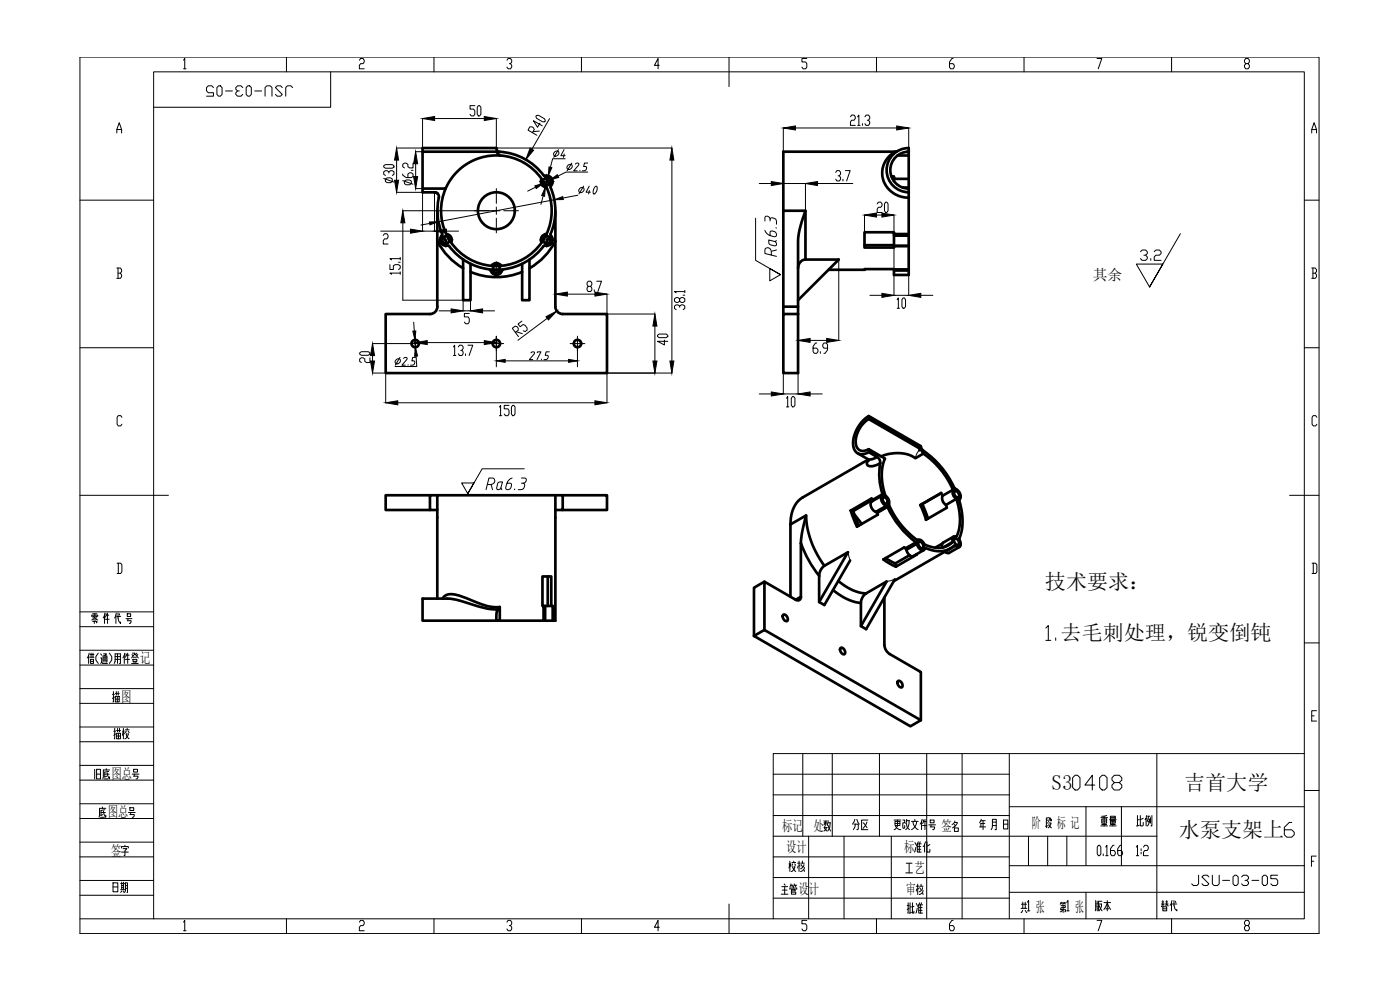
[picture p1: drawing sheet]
<svg xmlns="http://www.w3.org/2000/svg" width="420mm" height="297mm" viewBox="0 0 420 297" stroke-linecap="round" stroke-linejoin="round" font-family="sans-serif">
<defs><g id="words">
<text font-size="7.9" x="320.7" y="238.1">0408</text>
<g font-size="7.1">
<text x="233.9" y="78.3" transform="rotate(-90 233.9 78.3)">Ra6.3</text>
<text x="144.6" y="148.2">Ra6.3</text>
</g>
<g font-size="6.6">
<text x="60.7" y="30">JSU-03-05</text>
<text x="124.9" y="56.8" transform="rotate(-90 124.9 56.8)">6.2</text>
<text x="341.1" y="79.4">3.2</text>
<text x="32.8" y="223">描校</text>
<text x="27.2" y="234.9">旧底图总号号</text>
<text x="28.6" y="246.6">底图总号号</text>
<text x="254.7" y="250.1">分区</text>
<text x="267.1" y="250.1">更改文件号</text>
<text x="329.1" y="249.1">重量</text>
<text x="339.7" y="249.1">比例</text>
<text x="273" y="256.8">准化</text>
<text x="235.7" y="262.8">校核</text>
<text x="32.8" y="269.2">日期</text>
<text x="356.3" y="267.1">JSU-03-05</text>
<text x="270.9" y="275.2">批准</text>
<text x="327.4" y="274.5">版本</text>
<text x="347.5" y="274.5">替代</text>
</g>
<g font-size="6.3">
<text x="313.6" y="176.6">技术要求：</text>
<text x="318.3" y="192.1">去毛刺处理，锐变倒钝</text>
<text x="315.6" y="237">S3</text>
<text x="355.4" y="237.2">吉首大学</text>
<text x="353.8" y="251.2">水泵支架上</text>
</g>
<g font-size="5.3">
<text x="36.7" y="211.7" transform="rotate(-90 36.7 211.7)">描图</text>
<text x="274.8" y="263.2" transform="rotate(-90 274.8 263.2)">工艺</text>
</g>
<g font-size="4.9">
<text x="309" y="275.2" transform="rotate(-90 309 275.2)">共 张</text>
<text x="320.7" y="275.2" transform="rotate(-90 320.7 275.2)">第 张</text>
</g>
<g font-size="4.4">
<text x="328" y="84">其余</text>
<text x="42.1" y="199.1">记</text>
<text x="36.4" y="210.6">图</text>
<text x="33.5" y="233.7">图总</text>
<text x="32.3" y="245.2">图总</text>
<text x="234.7" y="249.5">标记</text>
<text x="244.2" y="249.4">处</text>
<text x="282.6" y="249.5">签</text>
<text x="309.7" y="248.4">阶</text>
<text x="317.2" y="248.4">标 记</text>
<text x="33.4" y="256.7">签</text>
<text x="236" y="255.6">设计</text>
<text x="271.3" y="255.7">标</text>
<text x="274.4" y="261.9">艺</text>
<text x="239.7" y="268.3">设计</text>
<text x="271.9" y="268.4">审</text>
<text x="310.9" y="273.8">张</text>
<text x="322.7" y="273.8">张</text>
</g>
</g></defs>
<!-- layer: 5 -->
<g fill="none" stroke="#000" stroke-width=".3">
<path d="M86 17.1v4.5M130.2 17.1v4.5M174.5 17.1v4.5M218.8 17.1v8.9M263 17.1v4.5M307.3 17.1v4.5M351.6 17.1v4.5M99.2 21.6v10.6h-53.1M24 60.1h22.1M391.4 60.1h4.5M24 104.3h22.1M391.4 104.3h4.5"/>
<path d="M24 148.6h26.6M387 148.6h8.9M391.4 192.9h4.5M391.4 226.1h-159.3v49.6M391.4 237.2h4.5M24 275.7h367.4v-254.1h-345.3v254.1M86 275.7v4.4M130.2 275.7v4.4M174.5 275.7v4.4M218.8 271.3v8.8M263 275.7v4.4M307.3 275.7v4.4"/>
<path d="M351.6 275.7v4.4"/>
</g>
<!-- layer: 9 -->
<path d="M24 17.1h371.9v263h-371.9z" fill="none" stroke="#000" stroke-width=".3"/>
<!-- layer: 10 -->
<g fill="none" stroke="#000" stroke-width=".3">
<path d="M55.1 18.1l.3-.5v3M107.9 18.1l.3-.5h.8l.3 .5v.5l-.3 .5h-.8l-.3 .5v1h1.4M152.1 18.1l.4-.5h.7l.4 .5v.5l-.4 .5h-.3M153.2 19.1l.4 .5v.5l-.4 .5h-.7l-.4-.5M197.9 19.6h-1.5l1.1-2v3M242.1 17.6h-1.4v1h1.1l.3 .5v1l-.3 .5h-.8l-.3-.5M286 17.6h-.3l-.7 1v1.5l.3 .5h.7l.4-.5v-.5l-.4-.5h-1M329.2 17.6h1.5l-1.1 3M373.9 19.1l-.4-.5v-.5l.4-.5h.7l.4 .5v.5l-.4 .5h-.7l-.4 .5v.5l.4 .5h.7l.4-.5v-.5l-.4-.5M35.1 39.9v-1l.7-2.1 .7 2.1v1M35.1 38.9h1.4M55.1 20.6h.7"/>
<path d="M126.8 35.6v8.8M130.4 35.6h14.9M142.5 31.7h-1.4v1h1l.4 .5v1.1l-.4 .5h-.7l-.3-.5M143.6 31.7h.3l.4 .5v2.1l-.4 .5h-.3l-.4-.5v-2.1zM149 35.6v8.8M159.8 39.8l.5-.9-.2-.6-.5-.3-.6 .1-.5 .9 2.6 1.6M161 34.7l.6-.1 1.8 1 .3 .6-.2 .3-.6 .1-1.8-1.1-.3-.5zM161.9 39.3l-1.9 .2M162.1 36.9l-.8 1.3-1.2-2 2.7 1.6M164.9 35.6l-5.3 9.2M235.1 38.4v19.2M238.7 38.4h30.4"/>
<path d="M255.2 35l.4-.5h.7l.4 .5v.6l-.4 .5h-.7l-.4 .5v1h1.5M257.4 35l.4-.5v3.1M257.4 37.6h.7M258.8 37.1v.5M259.6 35l.3-.5h.8l.3 .5v.6l-.3 .5h-.4M260.7 36.1l.3 .5v.5l-.3 .5h-.8l-.3-.5M272.7 38.4v18.1M393.7 39.9v-1l.7-2.1 .7 2.1v1M393.7 38.9h1.4M115.2 49.7l.5-.3h2l.5 .3v.4l-.5 .4h-2l-.5-.4zM115.2 53.6l3 1M115.7 53.7l.5-.3h1l.5 .3v.7l-.5 .4h-1l-.5-.4z"/>
<path d="M116.7 51.9v-.3l-.5-.4h-.5l-.5 .4v.7l.5 .3M116.7 51.6l.5-.4h.5l.5 .4v.7l-.5 .3M119 44.4h7.8M124.7 45.5h2.1M126.8 57.7v11.6h3.6v-11.6M149 56.6v4.4M149 44.4h52.6M164.1 52.3v2.2h-2.2M166.3 54.5h-2.2v2.2M201.6 48v60.3M227.9 55.1h3.6M235.1 55.1h6.6v8.1"/>
<path d="M245.3 55.1h10.6M250.8 51.7l.4-.5h.7l.4 .5v.5l-.4 .6h-.4M251.9 52.8l.4 .5v.5l-.4 .5h-.7l-.4-.5M253 53.8v.5M253.7 51.2h1.5l-1.1 3.1M114.2 69.3h9M115 70.6l.4-.5h.7l.4 .5v.6l-.4 .5h-.7l-.4 .5v1h1.5M117 79.4v1.5h1.1v-1.1l.5-.4h1l.5 .4v.7l-.5 .4M119.6 78.7h.5M120.1 77.6h-3.1l.5 .4M120.1 77.2v.8M120.9 66.9v23.2h18"/>
<path d="M120.9 63.2h28M133.8 69.8v2.2h-2.2M134 69.3h3.6M136 72h-2.2v2.2M149 62.1v1.1h-1.1M149 78.5v2.2h-2.3M149 65.5v4.4M150.1 63.2h-1.1v1.1M151.2 63.2h4.4M164.1 69.8v2.2h-2.2M166.3 72h-2.2v2.2M251.7 77.9v24.2"/>
<path d="M259.4 64.5v4.8M263 64.5h1.7M263.3 61.2l.3-.6h.7l.4 .6v.5l-.4 .5h-.7l-.3 .5v1.1h1.4M265.8 60.6h.4l.3 .6v2l-.3 .6h-.4l-.4-.6v-2zM268.3 74.3v14.3h4.4v-6.7M268.3 64.5v4.8M35.1 80.4h1l.4 .5v.6l-.4 .5M35.4 82h.7l.4 .5v.5l-.4 .5h-1M35.4 80.4v3.1M120.1 81.9h-3.1l.5 .4M120.1 81.6v.7M131.8 93.3h3.6"/>
<path d="M139 90.1v3.2h2.2v-3.2M140.8 94.1h-1.4v1h1.1l.3 .5v1l-.3 .5h-.8l-.3-.5M144.8 93.3h3.6M151.2 80.7h-2.2v2.2M154.7 99.7l.8-.6v-.6l-.3-.4-.6-.2-.9 .6 1.9 2.5M155 99.5l1.8 .6M156.6 96.3l-1.1 .9 .6 .8 .9-.6 .6 .2 .6 .8v.6l-.6 .5-.6-.2M164.2 95.5l-8.7 6.6M166.7 88.3v3.7M170.3 88.3h8.2M176.5 85.9l-.3-.5v-.5l.3-.5h.8l.3 .5v.5l-.3 .5h-.8l-.3 .5v.6l.3 .5h.8l.3-.5v-.6l-.3-.5M178.4 87v.5"/>
<path d="M179.1 84.4h1.4l-1.1 3.1M182.2 88.3v5.9M182.2 94.2h14.3M196.5 97.8v10.5M204 92.2v-.4l-.6-.3h-.5l-.5 .3v.7l.5 .4M204 91.8l.5-.3h.5l.5 .3v.7l-.5 .4M204 89.6l.5-.3h.5l.5 .3v.8l-.5 .3h-.5l-.5-.3v-.8l-.6-.3h-.5l-.5 .3v.8l.5 .3h.5l.6-.3M205 88.6h.5M205.5 87.5h-3.1l.5 .3M205.5 87.1v.7M239.5 90.1v12M261.1 88.6h3.6"/>
<path d="M269.2 89.9l.4-.5v3.1M269.2 92.5h.8M271 89.4h.4l.4 .5v2.1l-.4 .5h-.4l-.3-.5v-2.1zM276.3 88.6h3.7M393.7 80.4h1l.4 .5v.6l-.4 .5M394 82h.7l.4 .5v.5l-.4 .5h-1M394 80.4v3.1M107.9 105.9l.5-.4h2.1l.5 .4v.3l-.5 .4h-2.1l-.5-.4zM111 107.3v1.5h-1l-.5-.4v-.7l-.5-.4h-.6l-.5 .4v.7l.5 .4M111.8 111.9h3.9M111.8 106.7v1.6M115.7 112v8.8"/>
<path d="M124.6 102v1.1h-12.8M124.6 100.9v1.9M126.8 103.1h-2.2v2.2M128.2 102.8h17.1M136.1 104.1l.3-.5v3.1M136.1 106.7h.7M137.5 104.1l.4-.5h.7l.4 .5v.5l-.4 .5h-.3M138.6 105.1l.4 .5v.6l-.4 .5h-.7l-.4-.5M139.7 106.2v.5M140.4 103.6h1.5l-1.1 3.1M149 102v1.1h-2.3M149 100.9v1.9"/>
<path d="M151.2 103.1h-2.2v2.2M173.3 100.9v2.2h-2.2M175.5 103.1h-2.2v2.2M182.2 112v8.8M182.2 111.9h19.4M197.3 100.6l.5-.4h2.1l.5 .4v.4l-.5 .3h-2.1l-.5-.3zM199.4 102.1v1.4l-2.1-1.1h3.1M227.9 118.2h3.6M235.1 112v6.2h4.4v-6.2M236 119.5l.4-.5v3.1M237.8 119h.4l.4 .5v2.1l-.4 .5h-.4l-.3-.5v-2.1zM243.1 118.2h3.6"/>
<path d="M243.1 102.1h5M245.1 102.9h-.4l-.7 1v1.6l.4 .5h.7l.4-.5v-.5l-.4-.5h-1.1M246.2 105.5v.5M248.4 104.5h-1.1l-.4-.6v-.5l.4-.5h.7l.4 .5v1.6l-.8 1h-.3M36.6 125.2l-.4-.5h-.7l-.4 .5v2.1l.4 .5h.7l.4-.5M119.4 120.8h59.1M149.9 122.1l.3-.5v3.1M149.9 124.7h.7M152.8 121.6h-1.5v1.1h1.1l.4 .5v1l-.4 .5h-.7l-.4-.5M153.8 121.6h.4l.4 .5v2.1l-.4 .5h-.4l-.3-.5v-2.1zM236 122.1h.8M395.2 125.2l-.3-.5h-.8l-.3 .5v2.1l.3 .5h.8l.3-.5"/>
<path d="M35.1 169h1.1l.4 .5v2.1l-.4 .5h-1.1M35.5 169v3.1M393.8 169h1.1l.3 .5v2.1l-.3 .5h-1.1M394.1 169v3.1M24 199.5h22.1M24 195.1h22.1M24 188h22.1M24 183.6h22.1M26.6 196.6v2.5M26.7 196l-.5 1.4M26.9 197.2h1.3M27 196.4h1.2"/>
<path d="M27.2 197.8h.9v1.3h-.9zM27.2 198.4h.9M27.3 196v1.2M27.5 186l.6-.2 .3-.6 .4 .6 .5 .2M27.5 185v-.4h1.8v.4M27.8 186.4h1.3l-.2 .4M27.8 185.4h.3M27.8 185h.4M27.8 184.2h1.3M27.9 196v1.2M28.2 186h.5M28.3 186.4v.7"/>
<path d="M28.4 184.2v1M28.7 185h.4M28.8 185.4h.3M29.5 196l-.7 1v1l.7 1.1M30.2 197.4h.3v1.3l-.3 .4M30.2 196.2l.3 .4M30.5 198.7l.3 .4h1.4M30.9 198.7v-1.9h1.2l-.2 1.9M30.9 197.4h1.2M30.9 198h1.2M31.1 196.2h.8l-.4 .6v1.9M31.4 184.6v2.5"/>
<path d="M31.4 196.6l.1 .2M31.5 183.9l-.5 1.5M31.6 185.8h1.2M31.9 184.6l-.3 .6M31.9 184.2v.4h.7M32.2 183.9v3.2M32.8 196l.7 1v1l-.7 1.1M34.3 199.1l.3-.7v-2.2h1.5v2.9h-.2M34.6 197.8h1.5M34.6 197h1.5M34.8 184.6v2.5M34.9 183.9l-.5 1.5"/>
<path d="M35 185h1.2M35.3 196.2v2.9M35.4 183.9l.3 2.5 .5 .7v-.5M35.8 184.2l.1 .4M37.3 196.6v2.5M37.5 196l-.6 1.4M37.6 197.8h1.3M37.8 185.6h1.8M37.9 196.6l-.3 .6M37.9 196.2v.4h.8M38.2 184.2h1v.8h-1zM38.2 186.2h1.1l-.2 .9h-.3"/>
<path d="M38.3 196v3.1M38.4 185.6l-.1 .6M39.5 199.1h2M39.6 196.4l.3 .4M39.8 196h.7v.2l-1 1.2M39.9 197.8h1.2v.6h-1.2zM40.1 197.2h.8M40.2 198.4v.7M40.5 196.2l1 1.2M40.8 198.4v.7M41.1 196l-.3 .4M41.3 196.4l-.2 .4"/>
<path d="M24 211h22.1M24 206.6h22.1M24 218.1h22.1M393.7 214.8h.7M395.1 213.2h-1.4v3.2h1.4M24 222.6h22.1M24 234.1h22.1M24 229.6h22.1M232.1 232.3h70.8M232.1 238.5h70.8M240.9 226.1v24.8M249.8 226.1v24.8"/>
<path d="M263.9 226.1v24.8M278.1 226.1v49.6M288.7 226.1v49.6M302.9 226.1v49.6M347.2 226.1v49.6M24 245.6h22.1M24 241.2h22.1M24 257.1h22.1M24 252.7h22.1M36.5 254.4v-.4h2v.4M36.5 255.7h2M36.9 254.6h1.2l-.6 .7v1.4h-.3"/>
<path d="M37.5 253.6v.4M232.1 257.1h70.8M232.1 244.7h70.8M232.1 250.9h115.1M242.7 250.9v24.8M247.3 246.9h.8M247.3 248.3h1M247.3 246.2l.1 .3M247.6 247.9l-.2 .6 .7 .9M247.7 246.2v1.5M248 247.3l-.3-.4-.4 .6M248 248.3l-.2 .6-.5 .5"/>
<path d="M248.1 246.2l-.1 .3M248.6 247.7l.7 1.7M248.6 246.9h.7M248.6 246.2l-.3 1.5M249.2 246.9l-.2 1.4-.6 1.1M253.3 250.9v24.8M267.5 250.9v24.8M286.4 246.8h.9v.2l-.6 .8-.8 .6M286.4 248.4h1.2v1.1h-1.2zM286.4 247.4l.3 .4M286.6 246.3l-.4 .9-.5 .2M294 248.1h1.8"/>
<path d="M294.4 246.2h1.3M294.5 245.8l-.5 1.1M295 246.2v2.7M295.5 247.1h-1.1v1M297.5 248.9l.3-1v-2.1h1.2v3.1h-.4M297.8 246.7h1.2M297.8 247.7h1.2M301.2 246h1.3v2.7h-1.3zM301.2 247.3h1.3M302.9 242h88.5M302.9 259.7h88.5M314 246.1h.5"/>
<path d="M314 246.9h.5M314.5 247.7l-.7 .2M314.7 245.3l-.7 .2v2.9M314.8 246.9h.6v.2l-.3 .8-.6 .5M314.8 247.3l.8 1.1M315.6 245.9v.4h-.3v-.8h-.4l-.2 1M325.9 242v17.7M329.7 253.6h.3l.4 .6v2l-.4 .5h-.3l-.4-.5v-2zM331.1 256.2v.5M331.8 254.2l.4-.6v3.1M331.8 256.7h.8M334.4 253.6h-.4l-.7 1.1v1.5l.3 .5h.8l.3-.5v-.5l-.3-.5h-1.1"/>
<path d="M336.5 253.6h-.3l-.8 1.1v1.5l.4 .5h.7l.4-.5v-.5l-.4-.5h-1.1M336.6 242v17.7M341 254.2l.4-.6v3.1M341 256.7h.7M342.5 254.7v.5M342.5 255.7v.5M343.2 254.2l.3-.6h.8l.3 .6v.5l-.3 .5h-.8l-.3 .5v1h1.4M393.6 258.4h.7M395 256.9h-1.4v3.1M24 264.2h22.1M24 268.6h22.1M55.1 276.7l.3-.6v3.2"/>
<path d="M55.1 279.3h.7M107.9 276.7l.3-.6h.8l.3 .6v.5l-.3 .5h-.8l-.3 .5v1.1h1.4M152.1 276.7l.4-.6h.7l.4 .6v.5l-.4 .5h-.3M153.2 277.7l.4 .5v.5l-.4 .6h-.7l-.4-.6M197.9 278.2h-1.5l1.1-2.1v3.2M232.1 263.3h70.8M232.1 269.5h70.8M234.5 268.3h2M234.6 266h1.8M234.8 267.1h1.4M235.3 265.2l.3 .4M235.5 266v2.3"/>
<path d="M237.1 266.9v-.4h2v.4M237.4 265.2l-.3 .8M237.4 265.6h.5M237.5 267.3h1.2v-.4h-1.2v1.4h1.3v-.6h-1.3M237.7 265.6l.1 .4M238.1 266.2v.3M238.4 265.2l-.3 .8M238.4 265.6h.7M238.7 265.6l.1 .4M242.1 276.1h-1.4v1.1h1.1l.3 .5v1l-.3 .6h-.8l-.3-.6M275 265.9h.7M275.1 266.7l-.1 .7"/>
<path d="M275.4 265.3v3.1M275.6 266.5l.1 .2M276 266.3l.4 .6M276 265.9h1M276.4 265.3v.6M276.9 266.3a1.21 1.21 0 0 1-1 1.3M277 267.2a1.19 1.19 0 0 1-1.1 1.2M286 276.1h-.3l-.7 1.1v1.5l.3 .6h.7l.4-.6v-.5l-.4-.5h-1M302.9 267.7h88.5M329.2 276.1h1.5l-1.1 3.2M373.9 277.7l-.4-.5v-.5l.4-.6h.7l.4 .6v.5l-.4 .5h-.7l-.4 .5v.5l.4 .6h.7l.4-.6v-.5l-.4-.5"/>
</g>
<!-- layer: SLD-0 -->
<path d="M308.7 250.9v8.8M314.4 250.9v8.8M320.2 250.9v8.8" fill="none" stroke="#000" stroke-width=".3"/>
<!-- layer: 0 -->
<g fill="none" stroke="#000" stroke-width=".8">
<path d="M126.8 45.5h22.2l1 1.2a16.6 16.6 0 0 0-16.3 9.9h-6.9zM126.8 57.7h3.6M130.4 57.7l1 .4M130.4 57.7a1.32 1.32 0 0 1 1.3 1.6 17.8 17.8 0 0 0 1 10.9M133.7 56.6a16.6 16.6 0 0 0 .2 13.6 1.77 1.77 0 0 1 1.5 2.6M149 44.4l.2 .7 .5 .4a18 18 0 0 1 13.4 7.1M149 44.4h-22.2v1.1M149 44.4v.1M150 46.6a16.5 16.5 0 0 1 12.5 7.1 1.77 1.77 0 0 0 1.5 2.5 16.5 16.5 0 0 1 0 14 1.76 1.76 0 0 0-1.5 2.6 16.6 16.6 0 0 1-12 7 1.77 1.77 0 0 0-3 0 16.6 16.6 0 0 1-12.1-7M163 54.4l.7 1.1M163.2 52.6l.1 .1a1.97 1.97 0 0 1 2.3 .9 1.97 1.97 0 0 1-.4 2.5 18.9 18.9 0 0 1 0 14.4 1.9 1.9 0 0 1 .4 2.4 1.9 1.9 0 0 1-2.3 .8l-.1 .1M163.7 53.4l1.1 1.9"/>
<path d="M267.5 52.9h.8v.8h4.4M268.3 53.7v.7M268.7 45.5a7.3 7.3 0 0 0-3.7 8.1 7.3 7.3 0 0 0 6.8 5.7h.9M268.7 45.5h-33.6v17.7M269.3 45.4l-.6 .1M269.4 46.7h3.3M270.8 56.3h1.9M272.1 45.6h.6v1.1M272.7 46.7v24M272.7 56.6a5.5 5.5 0 0 1-5.5-5.5 5.5 5.5 0 0 1 5.5-5.5v-1.2a6.6 6.6 0 0 0-6.6 6.7 6.6 6.6 0 0 0 6.6 6.6M131.2 63.2v9.2M131.3 72.4a19.9 19.9 0 0 0 7.7 8.1"/>
<path d="M132.7 70.2v.2a1.96 1.96 0 0 0-.4 2.5 1.96 1.96 0 0 0 2.3 .8l.2 .1M133.1 71.1l1.1 1.9M134.3 71l.6 1.1M134.8 73.8a17.7 17.7 0 0 0 12.1 7M139 77.9v12.2h2.2v-10.9M148.3 79.8h1.3M158.9 77.9v12.2h-2.2v-10.9M163.1 73.8a18.8 18.8 0 0 1-12.3 7.2l-.1 .2M163.7 71l-.7 1.1M164.8 71.1l-1.1 1.9M166.7 63.2v28.8a2.21 2.21 0 0 0 2.2 2.2h13.3v17.7h-66.5v-17.7h13.3a2.21 2.21 0 0 0 2.3-2.2l-.1-19.6M166.7 72.4a19.9 19.9 0 0 1-7.8 8.1"/>
<path d="M241.7 63.2v14.7h10l-12.2 12.2M241.7 77.9h-.2a2.47 2.47 0 0 0-2 2.6M259.4 73.6h8.9M268.3 73.8v-3.1h4.4v3.1M268.3 73.8h4.4M268.3 70.2v.5M268.3 73.8h.1M272.7 70.2h-4.4v-.5h-8.9v4.6h8.9v-.5h4.4M272.7 73.8v7l-13.3-.1v.2h-10.7M272.7 73.8h.1M141.2 81.6a19.9 19.9 0 0 0 15.5 0M146.9 80.8l.3 .4"/>
<path d="M147.3 81.1a1.77 1.77 0 0 0 1.7 1.4 1.77 1.77 0 0 0 1.7-1.4M147.9 80.9h2.2M235.1 94.2h4.4v17.7h-4.4zM235.1 94.2v-2.2h4.4v2.2M235.1 92v-28.8h6.6a27.8 27.8 0 0 0-2.2 9.2v19.6M268.3 80.8v.4h4.4v-.4M268.3 81.2v1.3h4.4v-1.3M257.4 136l3 1.8 .3 .4M260.4 137.7a2.99 2.99 0 0 0 2.8-.6l-2.5-1.4v-.9l4.9 2.8a15.3 15.3 0 0 0 .1 11.2M260.5 137.9l-19.6 11.4a8.8 8.8 0 0 0-3.7 8.1M260.7 138.1a.97 .97 0 0 0-.5 1.2 .97 .97 0 0 0 1.2 .6l1.3-.2 1.4-.7M260.7 124.8a9.6 9.6 0 0 0-4.4 9.8 2.76 2.76 0 0 0 4.4 1.1"/>
<path d="M260.7 125.7a8 8 0 0 0-3.7 8.1 2.3 2.3 0 0 0 3.7 1M263.2 137.1l.7 .6 .3 1.3M264.2 139a18.6 18.6 0 0 0 .7 9.3M264.5 136.9a11.1 11.1 0 0 1 10.2 .6l2.4-1.4-.7-1.3-15.7-9.1v-.9l15.7 9.1v.4a3 3 0 0 0 1.7 1.6 28.7 28.7 0 0 1 8.5 10.7 2.41 2.41 0 0 1 1.5 3.1l-.2 .1M276.4 134.8l-.5 .2 .5-.2M277.1 136.1a25.7 25.7 0 0 1 8.9 10.9M129 148.6h-13.3v4.4h13.3M131.2 148.6h-2.2v4.4h2.2M166.7 148.6h2.2v4.4h-2.2M168.9 148.6h13.3v4.4h-13.3M237.2 157.4l4.7-2.7a27.1 27.1 0 0 0 5.5 15.1l7.1-4.1-8.7 14.9M237.2 157.4v21.7"/>
<path d="M241.9 154.7a33.6 33.6 0 0 0-1.5 8.3v16.1l-1.6 .8M255.3 153.2l.8 .1 1.7 4.4M255.3 153.2l1.9 4.8 6.2-3.6M256.4 154.4l2.2 2.8M261.6 149.6l-6.3 3.6M261.6 149.6l.1 .5M261.7 150.1l-5.6 3.2M261.7 150.1v.3M262.9 153.6l.3 .3M263.2 153.9l.3 .5M264.8 148.6l-3.2 1.8a2.15 2.15 0 0 0 1.3 3.2l3.1-1.8M264.8 148.6a2.15 2.15 0 0 0 1.2 3.2"/>
<path d="M264.8 148.3l-3.1 1.8M264.9 148.3l-.1 .3M265 149.3a1.18 1.18 0 0 1 1.2 .5 1.18 1.18 0 0 1 0 1.4 1.36 1.36 0 0 1-1.2-1.9zM265.7 148.7a2.38 2.38 0 0 1 1.1 2.8 26 26 0 0 0 8.5 10.6M266 151.8l.3 .3M266.3 152.1l-3.1 1.8M266.3 152.1a27.9 27.9 0 0 0 8.6 10.6M276.8 151.2l-.2 .1M276.8 151.3l1.7 4.3M282.4 147.9l-6.2 3.6 1.7 4.5 6.2-3.7M282.4 147.9l.4 .9M282.5 148l-5.7 3.3"/>
<path d="M282.8 148.7a2.38 2.38 0 0 0 1.1 2.8M282.8 148.8l3.2-1.9a2.38 2.38 0 0 0 1 2.8M283.9 151.5l.3 .8M286.4 147.4a1.19 1.19 0 0 1 1.2 .5 1.19 1.19 0 0 1 0 1.4 1.37 1.37 0 0 1-1.2-1.9zM287 149.7a15.4 15.4 0 0 1 0 11.4 .84 .84 0 0 0-1 .1 .84 .84 0 0 0-.1 1l.1 .4a7 7 0 0 1-8.6 .7 1.56 1.56 0 0 0-2.1-1.2l.2-.1M287 149.7l-3.1 1.8M288 149.8l-.1 .2a17.7 17.7 0 0 1 0 11.9 1.59 1.59 0 0 1-.1 2.3l-1.2-.6a7.6 7.6 0 0 1-8.8 .9M288 149.8h-.1M131.2 179.6v-31h35.5v37.6h-3.1M132.8 179.6a3.4 3.4 0 0 1 4.3-1.1l3.9 1.4a17.5 17.5 0 0 0 9 2.2M164.4 173v8.8M229.4 174.5l-3.1 1.8v14.5"/>
<path d="M238.8 179.9l-9.4-5.4v14.5M240.4 179a.96 .96 0 0 1-.5 1 .96 .96 0 0 1-1.1-.1M240.4 163a33.9 33.9 0 0 0 5.4 9.8M245.8 172.8v7.8M247.4 169.8a3.9 3.9 0 0 0-1.6 3M250 177a16.1 16.1 0 0 0 8.4 3.9M251.6 174.3a13.7 13.7 0 0 0 8.3 3.7M255.1 168.2l-7.7 13.3-1.6-.9M259.9 178a3.6 3.6 0 0 0-1.5 2.9M259.9 178l6.2-3.5-7.7 13.4M265.4 179.3v14.2l.2 1.1 .6 .9 .8 .7 9.4 5.4v14.5M265.8 167.5l2.9 1.5"/>
<path d="M268.5 173.8l-8.6 15-1.5-.9v-7M268.7 169.1l.2 .9M271.8 164.5l.2 .5M271.8 164.5l-.4-.3-6.3 3.7 3.8 2.1 6.1-3.6M273 166.6l-4.3 2.4M274.9 162.7l-3.2 1.8M274.9 162.7l.3 .4M275.7 162.6a1.19 1.19 0 0 1 1.2 .6 1.19 1.19 0 0 1 0 1.3 1.37 1.37 0 0 1-1.2-1.9zM277.8 164.5l-.2 .1M277.9 164.4h-.2a.97 .97 0 0 1-.9 .8 .97 .97 0 0 1-1-.7l-.6-1.3-3.2 1.8a1.94 1.94 0 0 0 2.1 1.8l3.1-1.8M282.8 164.3h-.1M282.8 163.1l-2.1 1.2"/>
<path d="M285.2 164.6l-16.9 9.8M286 162.6l-2.9 1.6M286.2 161l-3.1 1.8a1.24 1.24 0 0 0-.3 1.5M286.4 161.7a1.18 1.18 0 0 1 1.2 .5 1.18 1.18 0 0 1 0 1.3 1.36 1.36 0 0 1-1.2-1.8zM286.7 163.7l-3.1 1.8M288 164.1l-3.2 1.8h-.6l-.6-.4M149.4 182.8a24.9 24.9 0 0 1-10-2.2l-4.3-1h-8.3v6.6h22.2a4.6 4.6 0 0 1 1-4.1v4.1h-1M163.1 181.8h.5v4.4h-.5M163.6 181.8h2.3v4.4M165.4 181.8v-8.8h-2.6v8.8h.3v4.4h-13.1M226.3 190.8l3.1-1.8 47 27.1-3.2 1.8zM235 184.5a1.18 1.18 0 0 1 1.2 .5 1.18 1.18 0 0 1 0 1.4 1.36 1.36 0 0 1-1.2-1.9z"/>
<path d="M252.2 194.4a1.19 1.19 0 0 1 1.2 .6 1.19 1.19 0 0 1 0 1.3 1.37 1.37 0 0 1-1.2-1.9zM269.4 204.4a1.18 1.18 0 0 1 1.2 .5 1.18 1.18 0 0 1 0 1.3 1.36 1.36 0 0 1-1.2-1.8z"/>
<circle cx="164.1" cy="54.5" r="1.11"/>
<circle cx="133.8" cy="72" r="1.11"/>
<circle cx="149" cy="63.2" r="5.5"/>
<circle cx="164.1" cy="72" r="1.11"/>
<circle cx="149" cy="80.7" r="1.11"/>
<circle cx="124.6" cy="103.1" r="1.11"/>
<circle cx="149" cy="103.1" r="1.11"/>
<circle cx="173.3" cy="103.1" r="1.11"/>
</g>
<!-- layer: 10 -->
<g fill="#000" stroke="#000" stroke-width=".3">
<path d="M126.8 35.6l3.6-.6v1.2zM145.3 35l3.7 .6-3.7 .6zM235.1 38.4l3.6-.6v1.2zM269.1 37.8l3.6 .6-3.6 .6zM119 44.4l.6 3.6h-1.2zM124.7 45.5l.6 3.6h-1.2zM159.1 44.5l1 .6-2.3 2.8zM201.6 44.4l.6 3.6h-1.2zM231.5 54.5l3.6 .6-3.6 .6zM241.7 55.1l3.6-.6v1.2zM120.9 63.2l.6 3.7h-1.2zM123.2 68.8l3.6 .5-3.6 .7z"/>
<path d="M130.4 69.3l3.6-.5v1.2zM259.4 64.5l3.6-.6v1.2zM264.7 63.9l3.6 .6-3.6 .6zM135.4 92.7l3.6 .6-3.6 .6zM141.2 93.3l3.6-.6v1.2zM163.9 95l3.2-1.7-2.5 2.7zM166.7 88.3l3.6-.7v1.2zM178.5 87.6l3.7 .7-3.7 .5zM196.5 94.2l.7 3.6h-1.3zM264.7 88l3.6 .6-3.6 .6zM272.7 88.6l3.6-.6v1.2zM111.8 103.1l.6 3.6h-1.2z"/>
<path d="M111.2 108.3h1.2l-.6 3.6zM124.6 102.8l3.6-.6v1.2zM145.3 102.2l3.7 .6-3.7 .6zM195.9 108.3h1.3l-.7 3.6zM201 108.3h1.2l-.6 3.6zM231.5 117.6l3.6 .6-3.6 .6zM239.5 118.2l3.6-.6v1.2zM239.5 102.1l3.6-.6v1.2zM248.1 101.5l3.6 .6-3.6 .6zM115.7 120.8l3.7-.5v1.2zM178.5 120.3l3.7 .5-3.7 .7z"/>
</g>
<!-- layer: 0 -->
<path d="M275.9 135l-.7 1.1-.5 1.4M254.5 165.7l.6 2.4M268.6 173.8l-2.5 .7M313.9 188.4l.7-.7v4.4M313.9 192.1h1.4M316.8 191.4v.7M387.7 246.8h-.8l-1.4 1.4v2.3l.7 .7h1.5l.7-.7v-.8l-.7-.7h-2.2" fill="none" stroke="#000" stroke-width=".3"/>
<g fill="none" stroke="#000" stroke-width=".3">
<path d="M160.7 56.2l-2.3 1.1M163 58.8l-.7 2.5M164.5 52.8l-.8 3.4M165.1 54l-2 1M166.4 59.9l-34.8 6.6M166.6 45.5l.6-.2a.81 .81 0 0 1 .5 1 .81 .81 0 0 1-1 .5h-.1a.74 .74 0 0 1-.5-.6 .74 .74 0 0 1 .5-.7zM167.6 44.9l-1.4 2.3M169.3 44.9l-1 1.8h1.3M169.3 46.2l-.2 1M169.6 47.6h-3.8l-.6 2.6M170.4 49.7l.4-.3a.68 .68 0 0 1 .9 .3 .68 .68 0 0 1-.3 .9 .67 .67 0 0 1-1.1 .1 .67 .67 0 0 1 .1-1zM171.6 48.9l-1.4 2.4"/>
<path d="M172.7 49.2l.5-.3 .5 .3-.2 .5-1.3 1.6h1M173.4 58.6l-4.4 .8M174.1 51.1l-.1 .2M174.1 56.4l.6-.2a.81 .81 0 0 1 .6 1.1 .81 .81 0 0 1-1 .5h-.2a.74 .74 0 0 1-.4-.7 .74 .74 0 0 1 .4-.7zM175.2 55.9l-1.5 2.3M176.4 51.6h-6.6l-2.3 1.2M176.4 48.9h-1l-.2 1.1h.6l.3 .5-.5 .7-.8 .1M176.8 55.9l-.9 1.8h1.3M176.9 57.2l-.3 1M178.7 55.9h.2a1.57 1.57 0 0 1-.4 2.2l-.2 .1a1.5 1.5 0 0 1 .4-2.3zM129 67l-2.7 .5M226.8 65.5v12.6l7.4 4.3-3.2-1.8v3.7l3.2-1.9"/>
<path d="M354.3 70.1l-9.3 16 4-6.9h-8l4 6.9M124.1 96.7l.2 2.6M118.8 108l.8-.4a.81 .81 0 0 1 .3 1.3 .81 .81 0 0 1-1.3-.1zM120 107.2l-1.4 2.4M121.1 107.6l.6-.4 .5 .3-.1 .3-1.5 1.8h1.1M122.5 109.4l-.1 .2M124.5 102l.2 2.2M124.8 107.2h-.9l-.3 1.1h.6l.3 .5-.5 .7-.8 .1M124.9 106.8l.2 3.2h-6.5M149 102.5v7.6M151.6 108.3h19.1M159.4 105.9l.5-.3 .5 .2-.2 .5-1.3 1.6h1"/>
<path d="M161.2 105.8l.1-.2h1l-1.1 2.3M162.5 107.7v.2M164.9 105.6h-1l-.3 1h.7l.2 .5-.4 .7-.9 .1M173.3 103.6v6.5M157.3 140.7h-12.6l-4.3 7.4 1.8-3.2h-3.7l1.9 3.2"/>
</g>
<path d="M160.5 55.8l2.6-.8-2.2 1.6zM163.7 56.2l-.3 2.7-.8-.2zM164.8 50.1l.8 .2-1.1 2.5zM165.1 54l2.2-1.6 .4 .8zM166.4 59.9l2.5-.9 .1 .9zM128.9 66.6l2.7-.1-2.6 1zM123.9 99.4l.9-.1-.3 2.7zM124.7 104.2l.6 2.6-.9 .1zM149 108.3l2.6-.5v.9zM170.7 107.8l2.6 .5-2.6 .4z" fill="#000" stroke="#000" stroke-width=".3"/>
<use href="#words"/>
</svg>
